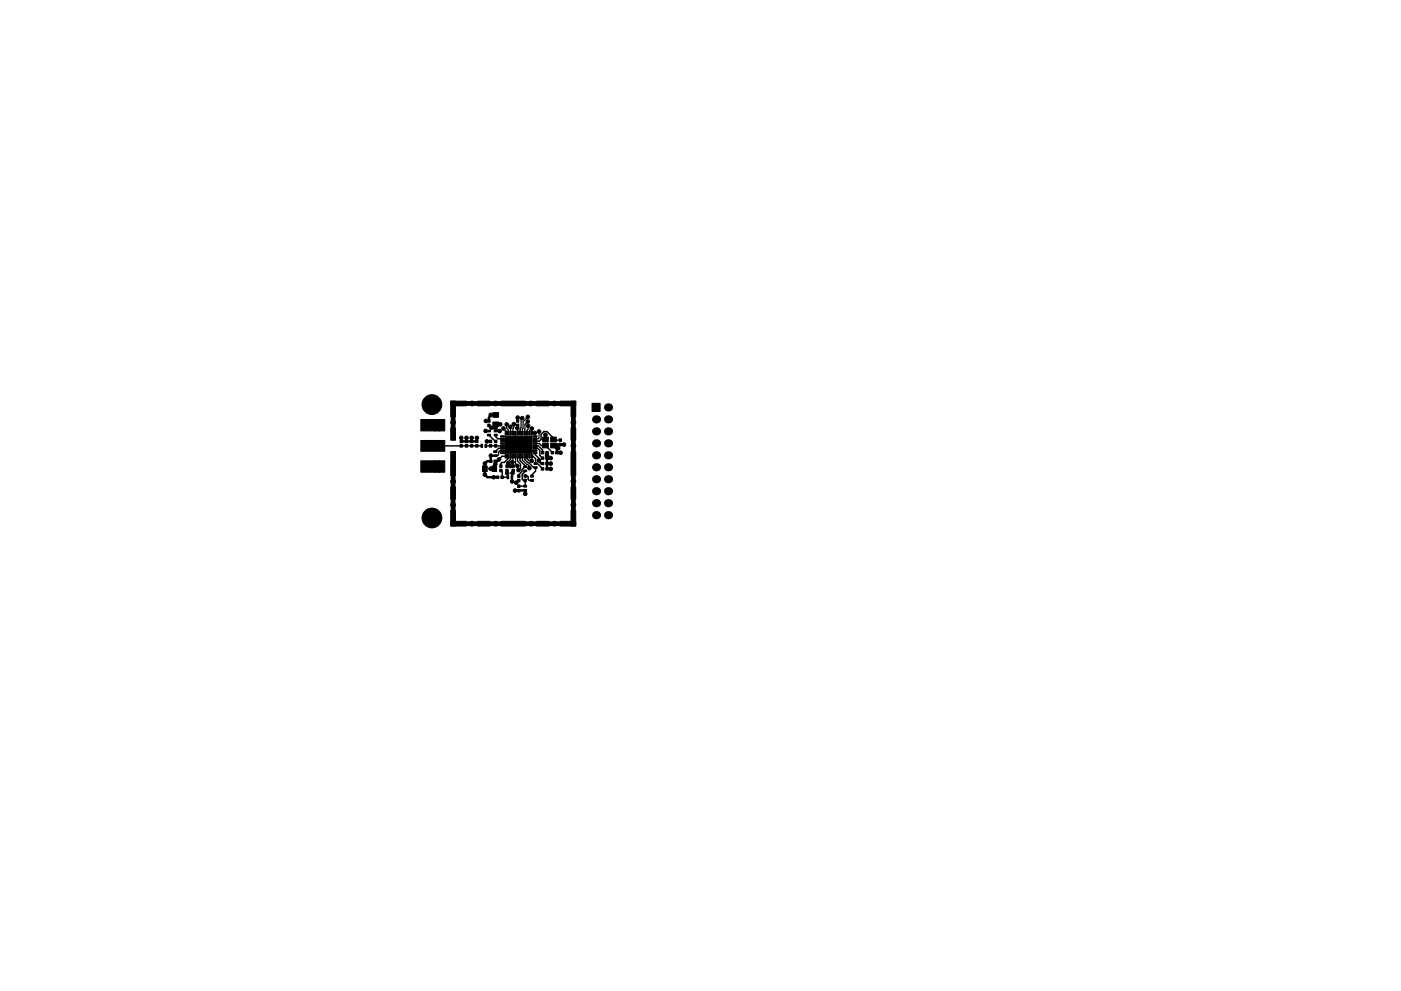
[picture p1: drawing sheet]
<svg xmlns="http://www.w3.org/2000/svg" width="297mm" height="210mm" viewBox="0 0 297 210" stroke-linecap="round" stroke-linejoin="round" font-family="sans-serif">
<g fill="#000" stroke="#000" stroke-width=".21">
<path d="M89.2 89h5.1v2.4h-5.1zM89.2 97.8h5.1v2.4h-5.1zM89.2 93.5h5.1v2.2h-5.1zM95.6 85.1h1v3.3h-1zM95.6 90.8h1v2.6h-1zM97.5 93.4h.6v.5h-.6zM97.5 94.3h.6v.6h-.6zM95.6 85.1h3.3v1h-3.3zM98.7 93.4h.4v.5h-.4zM98.7 94.3h.4v.6h-.4zM99.8 93.4h.4v.5h-.4zM99.8 94.3h.4v.6h-.4z"/>
<path d="M100.8 93.4h.6v.5h-.6zM100.8 94.3h.6v.6h-.6zM102 94.3h.3v.6h-.3zM102.8 94.3h.4v.6h-.4zM102.3 98.8h1v1.2h-1zM101.3 85.1h2.6v1h-2.6zM103.4 89h.5v.6h-.5zM103.4 90h.5v.5h-.5zM103.3 91.3h.7v.3h-.7zM103.3 92.1h.7v.4h-.7zM103.8 93.4h.4v.5h-.4zM103.8 94.3h.4v.6h-.4z"/>
<path d="M103.8 97.6h.5v.5h-.5zM104.7 96.5h.6v.3h-.6zM104.7 95.6h.6v.4h-.6zM104.7 97.6h.6v.5h-.6zM104.3 98.8h1v1.2h-1zM104.8 93.4h.6v.5h-.6zM104.8 94.3h.6v.6h-.6zM104.8 91.3h.6v.3h-.6zM104.8 92.1h.6v.4h-.6zM104.5 87.5h1.2v1h-1.2zM104.5 89.5h1.2v1h-1.2zM106 99.6h.4v.5h-.4z"/>
<path d="M106 98.6h.4v.6h-.4zM106.1 92.4h.9v.3h-.9zM106.1 92.9h.9v.3h-.9zM106.1 93.4h.9v.3h-.9zM106.1 93.9h.9v.3h-.9zM106.1 94.4h.9v.3h-.9zM106.1 94.9h.9v.3h-.9zM106.1 95.4h.9v.3h-.9zM106.1 95.9h.9v.3h-.9zM107.2 99.6h.6v.5h-.6zM107.2 98.6h.6v.6h-.6zM107.1 91.5h.3v.8h-.3z"/>
<path d="M107.1 96.4h.3v.8h-.3zM107.6 91.5h.3v.8h-.3zM107.6 96.4h.3v.8h-.3zM107.2 92.5h1.1v1.2h-1.1zM107.2 93.7h1.1v1.3h-1.1zM107.2 95h1.1v1.2h-1.1zM108.1 91.5h.3v.8h-.3zM108.1 96.4h.3v.8h-.3zM108.5 99.6h.6v.5h-.6zM108.5 98.6h.6v.6h-.6zM108.6 91.5h.3v.8h-.3zM108.6 96.4h.3v.8h-.3z"/>
<path d="M109.1 91.5h.3v.8h-.3zM109.1 96.4h.3v.8h-.3zM108.3 92.5h1.1v1.2h-1.1zM108.3 93.7h1.1v1.3h-1.1zM108.3 95h1.1v1.2h-1.1zM109.6 91.5h.3v.8h-.3zM109.6 96.4h.3v.8h-.3zM109.5 89h.5v.6h-.5zM109.5 90h.5v.5h-.5zM110.1 91.5h.3v.8h-.3zM110.1 96.4h.3v.8h-.3zM109.4 95h1.2v1.2h-1.2z"/>
<path d="M109.4 93.7h1.2v1.3h-1.2zM109.4 92.5h1.2v1.2h-1.2zM110.6 91.5h.3v.8h-.3zM110.6 96.4h.3v.8h-.3zM111 99.7h.7v.4h-.7zM111 98.9h.7v.3h-.7zM106.3 85.1h5.1v1h-5.1zM111.1 91.5h.3v.8h-.3zM111.1 96.4h.3v.8h-.3zM110.6 95h1.1v1.2h-1.1zM110.6 93.7h1.1v1.3h-1.1zM110.6 92.5h1.1v1.2h-1.1z"/>
<path d="M111.6 91.5h.3v.8h-.3zM111.6 96.4h.3v.8h-.3zM112.1 91.5h.3v.8h-.3zM112.1 96.4h.3v.8h-.3zM111.7 95h1.1v1.2h-1.1zM111.7 93.7h1.1v1.3h-1.1zM111.7 92.5h1.1v1.2h-1.1zM112.6 91.5h.3v.8h-.3zM112.6 96.4h.3v.8h-.3zM113.2 99h.7v.4h-.7zM113.2 98.2h.7v.3h-.7zM113.1 92.4h.7v.3h-.7z"/>
<path d="M113.1 92.9h.7v.3h-.7zM113.1 93.4h.7v.3h-.7zM113.1 93.9h.7v.3h-.7zM113.1 94.4h.7v.3h-.7zM113.1 94.9h.7v.3h-.7zM113.1 95.4h.7v.3h-.7zM113.1 95.9h.7v.3h-.7zM114.8 98.1h.5v.5h-.5zM114.8 96.9h.5v.5h-.5zM114.8 95.8h.5v.5h-.5zM114.8 99.2h.5v.5h-.5zM115.1 94h1.2v1h-1.2z"/>
<path d="M115.1 92.7h1.2v1h-1.2zM115.7 98.1h.6v.5h-.6zM115.7 96.9h.6v.5h-.6zM115.7 95.8h.6v.5h-.6zM115.7 99.2h.6v.5h-.6zM113.8 85.1h2.6v1h-2.6zM116.8 94h1.2v1h-1.2zM116.8 92.7h1.2v1h-1.2zM116.9 95.8h.5v.5h-.5zM117.8 95.8h.6v.5h-.6zM118.5 94.1h.6v.5h-.6zM118.5 93.1h.6v.6h-.6z"/>
<path d="M121.1 85.1h1v3.3h-1zM118.8 85.1h3.3v1h-3.3zM121.1 90.8h1v2.6h-1zM125.5 85.6h1.7v1.7h-1.7zM95.6 108.3h1v3.3h-1zM95.6 95.8h1v5.1h-1zM95.6 103.3h1v2.6h-1zM95.6 110.6h3.3v1h-3.3zM101.3 110.6h2.6v1h-2.6zM105.2 101h.6v.5h-.6zM106.2 101h.5v.5h-.5zM107.5 100.9h.4v.7h-.4z"/>
<path d="M108.4 100.9h.3v.7h-.3zM109.8 103.8h.4v.6h-.4zM109.8 102.9h.4v.5h-.4zM109.8 101.7h.4v.5h-.4zM109.8 100.7h.4v.6h-.4zM111.1 103.8h.6v.4h-.6zM111.1 102.9h.6v.4h-.6zM106.3 110.6h5.1v1h-5.1zM111.1 100.7h.5v.6h-.5zM111.1 101.7h.5v.5h-.5zM112.5 100.8h.6v.4h-.6zM112.5 101.7h.6v.4h-.6z"/>
<path d="M113.8 110.6h2.6v1h-2.6zM121.1 108.3h1v3.3h-1zM118.8 110.6h3.3v1h-3.3zM121.1 95.8h1v5.1h-1zM121.1 103.3h1v2.6h-1z"/>
<circle cx="90" cy="85.8" r=".32"/>
<circle cx="90.4" cy="84.7" r=".32"/>
<circle cx="90.5" cy="86.9" r=".32"/>
<circle cx="91.6" cy="85.8" r="2.1"/>
<circle cx="91.6" cy="84.2" r=".32"/>
<circle cx="91.6" cy="87.5" r=".32"/>
<circle cx="92.3" cy="99.8" r=".32"/>
<circle cx="92.3" cy="91.1" r=".32"/>
<circle cx="92.3" cy="89.3" r=".32"/>
<circle cx="92.3" cy="90.2" r=".32"/>
<circle cx="92.3" cy="99" r=".32"/>
<circle cx="92.3" cy="98.1" r=".32"/>
<circle cx="92.7" cy="86.9" r=".32"/>
<circle cx="92.7" cy="84.7" r=".32"/>
<circle cx="93.1" cy="89.3" r=".32"/>
<circle cx="93.1" cy="90.2" r=".32"/>
<circle cx="93.1" cy="99" r=".32"/>
<circle cx="93.1" cy="99.8" r=".32"/>
<circle cx="93.1" cy="98.1" r=".32"/>
<circle cx="93.1" cy="91.1" r=".32"/>
<circle cx="93.2" cy="85.8" r=".32"/>
<circle cx="96.1" cy="89.6" r=".51"/>
<circle cx="97.8" cy="92.9" r=".38"/>
<circle cx="98.9" cy="92.9" r=".38"/>
<circle cx="100" cy="92.9" r=".38"/>
<circle cx="100.1" cy="85.6" r=".51"/>
<circle cx="101.1" cy="92.9" r=".38"/>
<circle cx="102.8" cy="98.3" r=".38"/>
<circle cx="103" cy="91.4" r=".38"/>
<circle cx="103" cy="89.3" r=".38"/>
<circle cx="103.2" cy="93.6" r=".38"/>
<circle cx="104" cy="99.4" r=".38"/>
<circle cx="104" cy="88" r=".38"/>
<circle cx="104.1" cy="96.7" r=".38"/>
<circle cx="104.2" cy="90.7" r=".38"/>
<circle cx="105" cy="98.5" r=".38"/>
<circle cx="105" cy="85.6" r=".51"/>
<circle cx="105.1" cy="90.9" r=".38"/>
<circle cx="105.8" cy="97.5" r=".38"/>
<circle cx="105.9" cy="91.5" r=".38"/>
<circle cx="106.1" cy="90" r=".38"/>
<circle cx="106.7" cy="90.9" r=".38"/>
<circle cx="107.4" cy="90" r=".38"/>
<circle cx="107.7" cy="94.3" r=".32"/>
<circle cx="107.7" cy="93.1" r=".32"/>
<circle cx="107.7" cy="95.6" r=".32"/>
<circle cx="107.8" cy="98.3" r=".38"/>
<circle cx="108.2" cy="98.9" r=".38"/>
<circle cx="108.2" cy="90.5" r=".38"/>
<circle cx="108.7" cy="98.1" r=".38"/>
<circle cx="108.9" cy="94.3" r=".32"/>
<circle cx="108.9" cy="95.6" r=".32"/>
<circle cx="108.9" cy="93.1" r=".32"/>
<circle cx="108.9" cy="90" r=".38"/>
<circle cx="109.7" cy="90.8" r=".38"/>
<circle cx="109.7" cy="98.8" r=".38"/>
<circle cx="109.8" cy="88.6" r=".38"/>
<circle cx="109.9" cy="99.7" r=".38"/>
<circle cx="110" cy="94.3" r=".32"/>
<circle cx="110" cy="95.6" r=".32"/>
<circle cx="110" cy="93.1" r=".32"/>
<circle cx="110.7" cy="88.7" r=".38"/>
<circle cx="111.1" cy="94.3" r=".32"/>
<circle cx="111.1" cy="95.6" r=".32"/>
<circle cx="111.1" cy="93.1" r=".32"/>
<circle cx="111.9" cy="89.4" r=".38"/>
<circle cx="111.9" cy="88.5" r=".38"/>
<circle cx="112" cy="90.4" r=".38"/>
<circle cx="112.2" cy="99.3" r=".38"/>
<circle cx="112.3" cy="94.3" r=".32"/>
<circle cx="112.3" cy="93.1" r=".32"/>
<circle cx="112.3" cy="95.6" r=".32"/>
<circle cx="112.5" cy="85.6" r=".51"/>
<circle cx="112.7" cy="97.8" r=".38"/>
<circle cx="112.8" cy="90.9" r=".38"/>
<circle cx="113.4" cy="91.8" r=".38"/>
<circle cx="114.2" cy="97.7" r=".38"/>
<circle cx="114.3" cy="91.5" r=".38"/>
<circle cx="115.6" cy="92.2" r=".38"/>
<circle cx="116" cy="96.6" r=".38"/>
<circle cx="116.8" cy="99.5" r=".38"/>
<circle cx="116.8" cy="98.3" r=".38"/>
<circle cx="116.8" cy="97.2" r=".38"/>
<circle cx="117.5" cy="85.6" r=".51"/>
<circle cx="118.4" cy="95.1" r=".38"/>
<circle cx="118.8" cy="96" r=".38"/>
<circle cx="119.6" cy="94.3" r=".38"/>
<circle cx="121.6" cy="89.6" r=".51"/>
<circle cx="121.6" cy="94.6" r=".51"/>
<circle cx="90" cy="109.9" r=".32"/>
<circle cx="90.4" cy="108.8" r=".32"/>
<circle cx="90.5" cy="111" r=".32"/>
<circle cx="91.6" cy="109.9" r="2.1"/>
<circle cx="91.6" cy="108.3" r=".32"/>
<circle cx="91.6" cy="111.6" r=".32"/>
<circle cx="92.7" cy="111" r=".32"/>
<circle cx="92.7" cy="108.8" r=".32"/>
<circle cx="93.2" cy="109.9" r=".32"/>
<circle cx="96.1" cy="107.1" r=".51"/>
<circle cx="96.1" cy="102.2" r=".51"/>
<circle cx="100.1" cy="111.1" r=".51"/>
<circle cx="102.8" cy="100.7" r=".38"/>
<circle cx="104.7" cy="101.2" r=".38"/>
<circle cx="105.1" cy="111.1" r=".51"/>
<circle cx="107.5" cy="100.4" r=".38"/>
<circle cx="108.6" cy="102.1" r=".38"/>
<circle cx="108.7" cy="100.4" r=".38"/>
<circle cx="109.2" cy="104.1" r=".38"/>
<circle cx="109.5" cy="102.4" r=".38"/>
<circle cx="111.4" cy="104.8" r=".38"/>
<circle cx="112.6" cy="111.1" r=".51"/>
<circle cx="117.6" cy="111.1" r=".51"/>
<circle cx="121.6" cy="107.1" r=".51"/>
<circle cx="121.6" cy="102.1" r=".51"/>
</g>
<g fill="#000">
<circle cx="126.4" cy="96.6" r=".86"/>
<circle cx="126.4" cy="89" r=".86"/>
<circle cx="126.4" cy="99.1" r=".86"/>
<circle cx="126.4" cy="94.1" r=".86"/>
<circle cx="126.4" cy="91.5" r=".86"/>
<circle cx="128.9" cy="99.1" r=".86"/>
<circle cx="128.9" cy="96.6" r=".86"/>
<circle cx="128.9" cy="94.1" r=".86"/>
<circle cx="128.9" cy="89" r=".86"/>
<circle cx="128.9" cy="91.5" r=".86"/>
<circle cx="128.9" cy="86.4" r=".86"/>
<circle cx="126.4" cy="109.3" r=".86"/>
<circle cx="126.4" cy="106.8" r=".86"/>
<circle cx="126.4" cy="101.7" r=".86"/>
<circle cx="126.4" cy="104.2" r=".86"/>
<circle cx="128.9" cy="109.3" r=".86"/>
<circle cx="128.9" cy="106.8" r=".86"/>
<circle cx="128.9" cy="104.2" r=".86"/>
<circle cx="128.9" cy="101.7" r=".86"/>
</g>
<g fill="none" stroke="#000" stroke-width=".3">
<path d="M91.8 94.6h10.3M103 91.4l.7 .1M103 94.6h3.5M103.7 90.3l.4 .4M103.7 92.3l1.4 1.3M104.1 90.7h.1M104.2 90.7l.1 .2h.8M105.1 90v1.5h.8M105.1 90.9h.1M105.1 92.3v.3l.5 .5h.9M105.1 90h.1M106.2 99.8l.3 .3v1.1h1.2"/>
<path d="M106.5 95.1h-.7l-.8 .7M106.5 94.1h1l.2 .2M107.2 96.8h-.7l-.7 .7M107.7 95.6h-1.6l-.4 .3v.5l-.2 .3h-1.4M107.8 96.8v.5l-.9 .8h-.5l-.2 .2v.6M108.2 96.8v.7l-.4 .5v.3M109.2 91.9v.9l-.3 .3M109.7 90.8l.1 1.1M110.2 96.8v.9l1.2 1.1v.2h-.2M111.2 96.8v.7l1.9 1.7h.4v.8l-.7 .7v.3M111.2 99l-.5 .6v.4l-.7 .7v.3M111.4 99.9l-.7 .7v1.1l.3 .2h.4v1.2h-1.4"/>
<path d="M111.8 96.8v.6l.3 .3 .6 .1M112.2 95.6v1.2M112.3 95.6h1.2M112.3 95.6h-.1M112.8 96.8h.2l.5 .5v1h.4l1.1 1.2M113.5 95.1h.5l.5 .5v1l.5 .6M113.5 94.1h.9l.4 .4h.9l1.4 1.5M113.5 94.6h.7l.8 .9v.5M113.5 96.1v.3l.7 .8v.5M118.8 93.4h-1.3l-.1-.5-1.4-1.3h-.7l-.6 .6v1l-.3 .4h-.9M108.5 101.2l.1 .9M111.4 101h.4l.2 .1v.6l.2 .2h.6"/>
</g>
<g fill="none" stroke="#000" stroke-width=".51">
<path d="M97.8 92.9v.7h3.3v-.7M98.9 92.9v.7M100 92.9v.7M103.2 93.6h.8M104 99.4h.1M104.1 96.7v1.1h-.8l-.5 .5v2.4l.6 .5h2.1M104.1 96.7h.1M105 97.8v.1M105 97.9v.6l-.2 .2v.7h-.8M105.1 88h-1.1l-.3 .6v.7h-.7M105.8 97.5l-.3 .3h-.5M106.1 90h-1"/>
<path d="M107.5 99.8v.6M107.8 98.3v.3l-.3 .3h1.3M108.8 99.8l-.1 .6M109.8 88.6v.7M109.8 90.2l-.1 .6M109.8 88.6h.1M114.2 97.7l.6 .6h.2M115.6 92.2l.1 1M116 96v3.5h.8M116 98.3h.8M116 97.2h.8M116 96.6h.1"/>
<path d="M116 97.2h.1M116.8 97.2h.1M117.8 94.5l.6 .6M119.6 94.3h-1.4l-.2 .2h-.6l.7 .8v.7h.7M109.2 104.1h.1M109.2 104.1l2.2-.1v.8M110 102l-.5 .4M111.4 104.8h.1"/>
</g>
<path d="M96.1 86.8v5.3M96.1 98.4v11.6M97.2 85.6h23.2M121.6 86.8v23.2M96.1 107.1h.1M96.1 104.6h.1M97.2 111.1h23.2" fill="none" stroke="#000" stroke-width="1"/>
<g fill="none" stroke="#000" stroke-width=".25">
<path d="M106.7 90.9l.5 .5v.5M107.4 90v.9l.4 .3v.7M108.2 90.5v1.4M108.8 96.8l-.1 1.3M108.9 90l-.1 1.9M109.2 96.8l.1 1.7 .4 .3M109.8 96.8v1.1l.6 .6v.8l-.5 .4M110.7 88.7l-.2 .3v1.7l-.3 .6v.6M110.8 96.8v.8l1.4 1.3v.4M111.9 89.4l-.6 .6-.1 1.9M111.9 88.5l-1 1-.1 2.4M112 90.4l-.2 1.5"/>
<path d="M112.8 90.9l-.6 .5v.5M113.4 91.8l-.6 .1M114.3 91.5v1.4l-.2 .2h-.6"/>
</g>
</svg>
